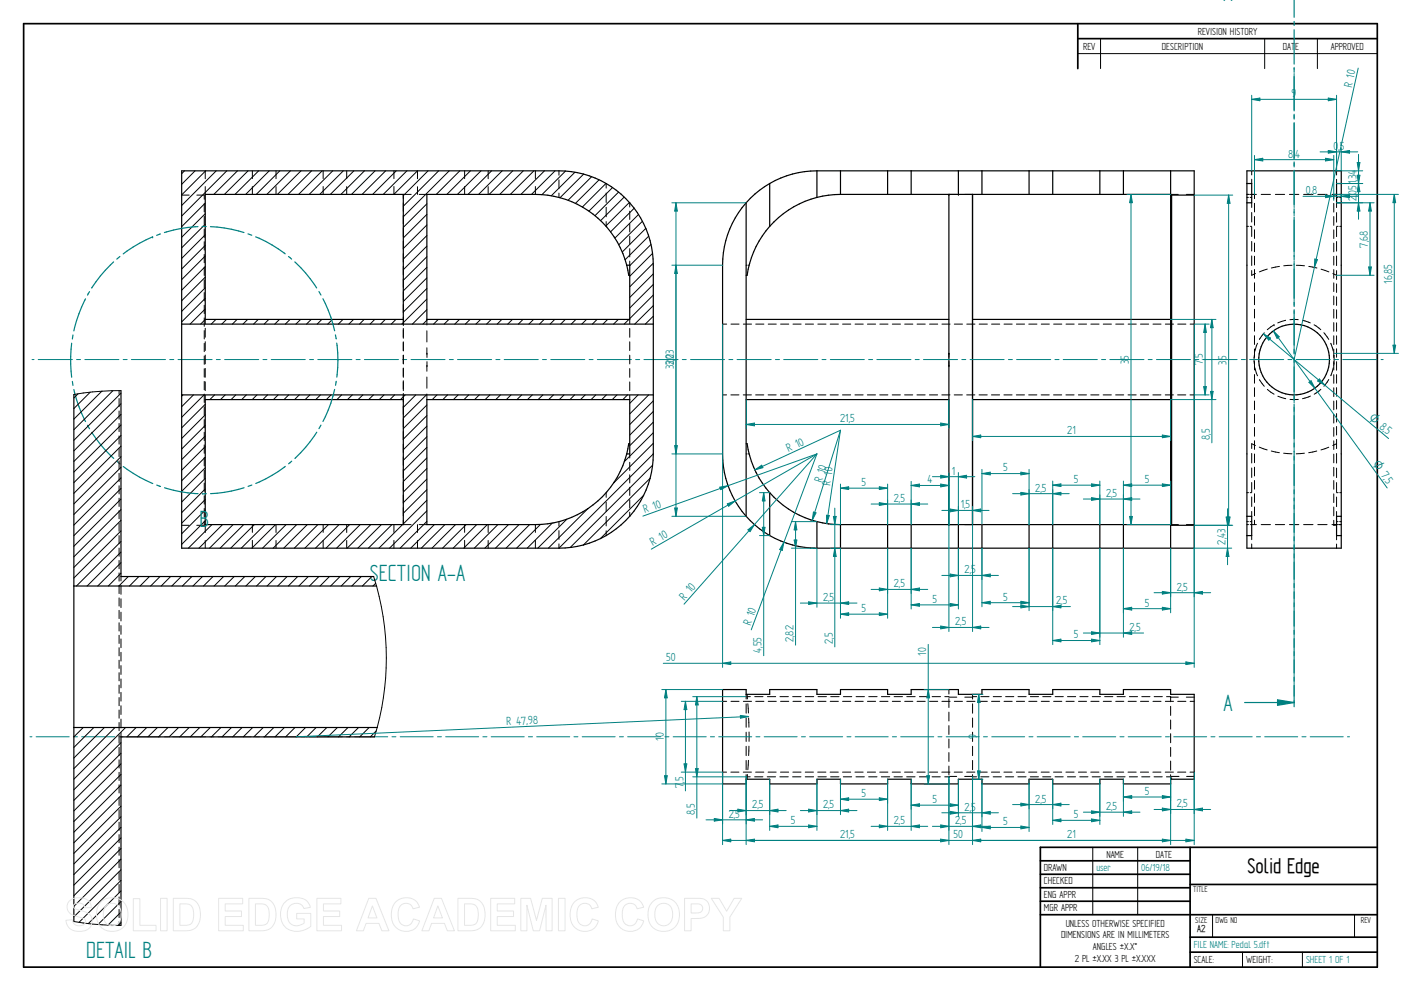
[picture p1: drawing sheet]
<svg xmlns="http://www.w3.org/2000/svg" width="594mm" height="420mm" viewBox="0 0 594 420" stroke-linecap="round" stroke-linejoin="round" font-family="sans-serif">
<defs><g id="words">
<g font-size="11.3" fill="#008080">
<text x="518.8" y=".4">A</text>
<text x="84.6" y="223.4">B</text>
<text x="156.8" y="246.4">SECTION A-A</text>
<text x="518.8" y="301.4">A</text>
<text x="36.6" y="406.3">DETAIL B</text>
</g>
<text font-size="10.1" x="529" y="370.2">Solid Edge</text>
<g font-size="5.6" fill="#008080">
<text x="547.7" y="41.3">9</text>
<text x="573.2" y="37.4" transform="rotate(-78 573.2 37.4)">R 10</text>
<text x="565.4" y="63.5">0,5</text>
<text x="546.3" y="66.8">8,4</text>
<text x="553.8" y="82.3">0,8</text>
<text x="575.2" y="85.3" transform="rotate(-90 575.2 85.3)">2,051,34</text>
<text x="580" y="104.9" transform="rotate(-90 580 104.9)">7,68</text>
<text x="590.4" y="120.4" transform="rotate(-90 590.4 120.4)">16,85</text>
<text x="285.8" y="154.6" transform="rotate(-90 285.8 154.6)">20</text>
<text x="478.7" y="154.3" transform="rotate(-90 478.7 154.3)">35</text>
<text x="510.1" y="154.9" transform="rotate(-90 510.1 154.9)">7,5</text>
<text x="520.1" y="154.6" transform="rotate(-90 520.1 154.6)">35</text>
<text x="285.8" y="156.5" transform="rotate(-90 285.8 156.5)">33,23</text>
<text x="356.3" y="179.1">21,5</text>
<text x="452.6" y="184.2">21</text>
<text x="586.9" y="183.2" transform="rotate(40 586.9 183.2)">5</text>
<text x="334.4" y="191.6" transform="rotate(-25 334.4 191.6)">R 10</text>
<text x="513" y="186.5" transform="rotate(-90 513 186.5)">8,5</text>
<text x="403.7" y="201.2">1</text>
<text x="425.4" y="199.9">5</text>
<text x="587" y="203.8" transform="rotate(54 587 203.8)">5</text>
<text x="348.4" y="204.9" transform="rotate(-73 348.4 204.9)">R 10</text>
<text x="352" y="205.9" transform="rotate(-82 352 205.9)">R 10</text>
<text x="365.4" y="206.1">5</text>
<text x="393.4" y="205">4</text>
<text x="439" y="208.4">2,5</text>
<text x="455.4" y="204.9">5</text>
<text x="485.4" y="204.9">5</text>
<text x="379" y="212.9">2,5</text>
<text x="407.4" y="215.5">1,5</text>
<text x="469" y="210.7">2,5</text>
<text x="273.5" y="217.6" transform="rotate(-20 273.5 217.6)">R 10</text>
<text x="276.8" y="231.4" transform="rotate(-30 276.8 231.4)">R 10</text>
<text x="519.7" y="230.9" transform="rotate(-90 519.7 230.9)">2,43</text>
<text x="409" y="243.1">2,5</text>
<text x="379" y="249">2,5</text>
<text x="499" y="250.4">2,5</text>
<text x="290.2" y="254.7" transform="rotate(-49 290.2 254.7)">R 10</text>
<text x="349" y="254.8">2,5</text>
<text x="395.4" y="255.6">5</text>
<text x="425.4" y="254.6">5</text>
<text x="447.9" y="256.3">2,5</text>
<text x="485.4" y="257.2">5</text>
<text x="365.4" y="259.5">5</text>
<text x="318.2" y="265.6" transform="rotate(-70 318.2 265.6)">R 10</text>
<text x="405" y="265.1">2,5</text>
<text x="479" y="267.5">2,5</text>
<text x="336.5" y="272.3" transform="rotate(-90 336.5 272.3)">2,82</text>
<text x="353.1" y="273.1" transform="rotate(-90 353.1 273.1)">2,5</text>
<text x="455.4" y="270.7">5</text>
<text x="282.5" y="280.3">50</text>
<text x="323" y="276.8" transform="rotate(-90 323 276.8)">4,55</text>
<text x="392.8" y="277.9" transform="rotate(-90 392.8 277.9)">10</text>
<text x="214.8" y="307.5" transform="rotate(-2 214.8 307.5)">R 47,</text>
<text x="223.9" y="307.1" transform="rotate(-2 223.9 307.1)">98</text>
<text x="281.5" y="314.1" transform="rotate(-90 281.5 314.1)">10</text>
<text x="414.2" y="313.4" transform="rotate(-90 414.2 313.4)">9</text>
<text x="289.8" y="334.1" transform="rotate(-90 289.8 334.1)">7,5</text>
<text x="365.4" y="337.9">5</text>
<text x="395.4" y="340.5">5</text>
<text x="439" y="340.3">2,5</text>
<text x="485.4" y="337">5</text>
<text x="294.6" y="345.6" transform="rotate(-90 294.6 345.6)">8,5</text>
<text x="309" y="346.7">2,5</text>
<text x="319" y="342.8">2,5</text>
<text x="349" y="342.8">2,5</text>
<text x="409" y="343.7">2,5</text>
<text x="455.4" y="346.9">5</text>
<text x="469" y="343.5">2,5</text>
<text x="499" y="342.3">2,5</text>
<text x="335.4" y="349.5">5</text>
<text x="379" y="349.5">2,5</text>
<text x="405" y="349.5">2,5</text>
<text x="425.4" y="349.9">5</text>
<text x="356.3" y="355.5">21,5</text>
<text x="404.4" y="355.5">50</text>
<text x="452.6" y="355.5">21</text>
</g>
<g font-size="5.4" fill="#008080">
<text x="580.1" y="177.5" transform="rotate(40 580.1 177.5)">O 8,</text>
<text x="581.8" y="196.6" transform="rotate(54 581.8 196.6)">O 7,</text>
</g>
<g font-size="4.9">
<text x="507.9" y="14.7">REVISION HISTORY</text>
<text x="459.3" y="21">REV</text>
<text x="492.7" y="21">DESCRIPTION</text>
<text x="544" y="21">DATE</text>
<text x="564.3" y="21">APPROVED</text>
<text x="469.1" y="363.6">NAME</text>
<text x="490.1" y="363.6">DATE</text>
<text x="442.7" y="369.3">DRAWN</text>
<text x="442.7" y="375">CHECKED</text>
<text x="442.7" y="380.7">ENG APPR</text>
<text x="442.7" y="386.4">MGR APPR</text>
<text x="451.9" y="392.9">UNLESS OTHERWISE SPECIFIED</text>
<text x="449.9" y="397.9">DIMENSIONS ARE IN MILLIMETERS</text>
<text x="455.7" y="407.8">2 PL ±X.XX 3 PL ±X.XXX</text>
<text x="463.5" y="402.9">ANGLES ±X.X°</text>
<text x="506.2" y="408.3">SCALE:</text>
<text x="528.4" y="408.3">WEIGHT:</text>
</g>
<g font-size="4.9" fill="#008080">
<text x="464.9" y="369.3">user</text>
<text x="483.9" y="369.3">06/19/18</text>
<text x="506.2" y="402">FILE NAME: Pedal 5.dft</text>
<text x="553.8" y="408.4">SHEET 1 OF 1</text>
</g>
<text font-size="4.8" x="507.7" y="395.3">A2</text>
<g font-size="4.1">
<text x="505.9" y="378.3">TITLE</text>
<text x="506.9" y="391.1">SIZE</text>
<text x="515.4" y="391.1">DWG NO</text>
<text x="577" y="391.1">REV</text>
</g>
</g></defs>
<g fill="none" stroke="#000" stroke-width=".72">
<path d="M10 10h574v400h-574zM457 10v19.1M457 16.4h127M504.6 359.2v50.8M584 359.2h-142.9v50.8M441.1 365h63.5M441.1 370.7h63.5M441.1 376.4h63.5M504.6 375h79.4M441.1 382.1h63.5M441.1 387.8h142.9M504.6 397.3h79.4"/>
<path d="M504.6 403.7h79.4"/>
</g>
<g fill="none" stroke="#000" stroke-width=".42">
<path d="M466.7 16.4v12.7M536.3 16.4v12.7M558.6 16.4v12.7M457 22.7h127M530.8 72.4v1.8M530.8 76v1.8M566.8 72.4v1.8M566.8 76v1.8M402.4 82.4h3.3M406.4 82.4h.1M409.1 82.4h3.3M496.4 82.4h3.3"/>
<path d="M503 82.4h3.4M528.7 82.4h1.1M528.7 83.7h.7M528.7 96h.7M530.1 83.7h.7M530.1 82.4h2.7M530.1 96h.7M530.8 86v2M530.8 90.1v4M530.8 96.2v4.1M532 82.4h.1M532 82.4v1.8"/>
<path d="M532 86.2v3.7M532 91.8v3.7M532 97.4v3.7M534.8 82.4h3.9M540.8 82.4h3.9M546.8 82.4h3.9M552.8 82.4h4M558.8 82.4h3.9M564.8 82.4h2.6M565.6 82.4v1.9M565.6 86.2v3.7M565.6 91.8v3.7"/>
<path d="M565.6 97.5v3.6M565.6 82.7h.3M566.3 82.7h.5M566.8 83.7h.6M566.8 96h.6M566.8 86v2M566.8 90.1v4.1M566.8 96.3v4M567.7 82.4h1M568.1 83.7h.6M568.1 96h.6M316.4 112.4h.4"/>
<path d="M317.3 112.4h.4M530.8 114.7v2l1.6-.7M530.8 102.4v4M530.8 108.5v4.1M532 103v3.7M532 108.6v3.8M532 114.3v3.7M532 119.9v3.7M537.4 114.1l-3.4 1.2M542.5 112.9l-3.4 .7M547.9 112.5l-3.5 .2M549.7 112.5l3.5 .2"/>
<path d="M555 112.9l3.4 .7M560.2 114.1l3.3 1.2M565.2 116l1.6 .7M565.6 103.1v3.7M565.6 108.7v3.7M565.6 114.3v3.7M565.6 119.9v3.7M566.8 102.4v4.1M566.8 108.5v4.1M566.8 114.7v3.8M306.4 137.4h1.7M310 137.4h3.4"/>
<path d="M315.2 137.4h3.5M320.5 137.4h3.4M325.7 137.4h3.5M331 137.4h3.5M336.2 137.4h3.5M341.5 137.4h3.5M346.8 137.4h3.5M352 137.4h3.5M357.3 137.4h3.5M362.6 137.4h3.4M367.8 137.4h3.5M373.1 137.4h3.4"/>
<path d="M378.4 137.4h3.4M383.6 137.4h3.5M388.9 137.4h3.4M394.2 137.4h3.4M399.4 137.4h3.5M404.7 137.4h3.4M409.9 137.4h3.5M415.2 137.4h3.5M420.4 137.4h3.5M425.7 137.4h3.5M431 137.4h3.5M436.2 137.4h3.5"/>
<path d="M441.5 137.4h3.5M446.8 137.4h3.5M452 137.4h3.5M457.3 137.4h3.4M462.6 137.4h3.4M467.8 137.4h3.5M473.1 137.4h3.4M478.4 137.4h3.4M483.6 137.4h3.5M488.9 137.4h3.4M494.2 137.4h3.4M499.4 137.4h3.5"/>
<path d="M504.6 137.4h1.8M532 125.5v3.7M532 131.1v3.7M532 136.7v3.7M540.3 137.7h.1M540.3 137.7l-2.9 2.1M545.2 135.8l-3.4 1.1M547 135.6h3.5M552.3 135.8l3.3 1.1M557.2 137.7l2.9 2.1M565.6 125.5v3.7M565.6 131.1v3.8"/>
<path d="M565.6 136.8v3.7M566.8 120.4v3.6M566.8 125.9v3.6M566.8 131.4v3.6M566.8 136.9v3.6M402.4 149.8v1.7M402.4 153.3v1.7M531.9 150.7v3.5M532 142.3v3.7M532 148v3.5M532 153.3v3.5M532 158.8v3.7"/>
<path d="M532.2 156l1 3.3M533.2 145.5l-1.1 3.4M536.1 141.1l-2.1 2.8M561.4 141.1l2 2.8M564.3 145.5l1.1 3.3M565.4 156l-1.1 3.3M565.6 142.4v3.7M565.6 148v3.6M565.6 153.3v3.6M565.6 158.8v3.7M565.7 154.1h.1M565.7 150.7v3.4"/>
<path d="M566.8 142.4v3.6M566.8 147.9v3.6M566.8 153.3v3.7M566.8 158.8v3.7M306.4 167.4h1.7M309.9 167.4h3.4M315.2 167.4h3.4M320.4 167.4h3.5M325.7 167.4h3.4M331 167.4h3.4M336.2 167.4h3.5M341.5 167.4h3.4"/>
<path d="M346.7 167.4h3.5M352 167.4h3.5M357.2 167.4h3.5M362.5 167.4h3.5M367.8 167.4h3.5M373 167.4h3.5M378.3 167.4h3.5M383.6 167.4h3.4M388.8 167.4h3.5M394.1 167.4h3.5M399.4 167.4h3.4M404.6 167.4h3.5"/>
<path d="M409.9 167.4h3.5M415.2 167.4h3.4M420.4 167.4h3.5M425.7 167.4h3.5M430.9 167.4h3.5M436.2 167.4h3.5M441.5 167.4h3.4M446.7 167.4h3.5M452 167.4h3.5M457.3 167.4h3.4M462.5 167.4h3.5M467.8 167.4h3.4"/>
<path d="M473.1 167.4h3.4M478.3 167.4h3.5M483.6 167.4h3.4M488.9 167.4h3.4M494.1 167.4h3.5M499.4 167.4h3.4M504.6 167.4h1.8M532 164.4v3.7M532 170v3.7M532 175.6v3.7M534.1 161l2 2.8M537.4 165.1l2.9 2"/>
<path d="M541.9 168l3.3 1M547 169.3h3.5M555.7 167.9l-3.4 1.1M560.1 165.1l-2.8 2M563.4 160.9l-2 2.8M565.6 164.4v3.7M565.6 170.1v3.6M565.6 175.7v3.7M566.8 164.3v3.7M566.8 169.8v3.6M566.8 175.3v3.6M316.4 192.4h.4"/>
<path d="M317.2 192.4h.5M530.8 192.2v4.1M530.8 198.4v4M532 181.2v3.8M532 186.9v3.6M532 192.5v3.7M532 198.1v3.7M532.3 188.9l-1.5-.8v2.1M534 189.6l3.3 1.2M539.1 191.2l3.4 .7M544.3 192.2l3.5 .2M553.1 192.2l-3.5 .2"/>
<path d="M558.4 191.2l-3.5 .7M563.4 189.6l-3.3 1.2M565.6 181.3v3.7M565.6 186.9v3.7M565.6 192.5v3.7M565.6 198.1v3.7M566.8 188.1l-1.7 .8M566.8 180.8v3.6M566.8 186.3v3.9M566.8 192.3v4M566.8 198.5v4M528.7 208.9h.7"/>
<path d="M530.1 208.9h.7M530.8 204.6v4M530.8 210.7v4.1M530.8 216.8v2.1M532 203.7v3.7M532 209.3v3.7M532 214.9v3.8M565.6 203.8v3.6M565.6 209.4v3.7M565.6 215v3.7M566.8 208.9h.6M566.8 204.6v4.1"/>
<path d="M566.8 210.7v4.1M566.8 216.9v2M568.1 208.9h.6M402.4 222.4h3.3M409.1 222.4h3.3M496.4 222.4h3.3M503.1 222.4h3.3M528.7 222.4h.7M528.7 221.1h.7M530.1 221.1h.7M530.1 222.4h2.7M530.8 227.1v1.7"/>
<path d="M530.8 230.6v1.8M532 220.6v1.8M534.8 222.4h3.9M540.8 222.4h3.9M546.8 222.4h3.9M552.8 222.4h4M558.8 222.4h3.9M564.8 222.4h2.6M565.6 220.6v1.9M565.6 222.6l.3 .1M566.3 222.7h.5M566.8 221.1h.6"/>
<path d="M566.8 227.1v1.8M566.8 230.7v1.7M567.7 222.4h1M568.1 221.1h.6M306.4 297.3h1.7M310 297.3h3.4M315.2 297.3h3.5M316.4 294.4v2M316.4 298.4v4M316.4 295.4h1.8M316.8 294.4l.1 1.9M317.1 298.4l.3 3.9"/>
<path d="M320 295.4h3.5M320.5 297.3h3.4M325.4 295.4h3.5M325.7 297.3h3.5M330.7 295.4h3.6M331 297.3h3.5M336.1 295.4h3.6M336.2 297.3h3.5M341.5 297.3h3.5M341.5 295.4h3.6M346.8 297.3h3.5M346.9 295.4h3.5"/>
<path d="M352 297.3h3.5M352.2 295.4h3.6M357.3 297.3h3.5M357.6 295.4h3.6M362.6 297.3h3.4M363 295.4h3.6M367.8 297.3h3.5M368.4 295.4h3.5M373.1 297.3h3.4M373.8 295.4h3.5M378.4 297.3h3.4M379.1 295.4h3.6"/>
<path d="M383.6 297.3h3.5M384.5 295.4h3.6M388.9 297.3h3.4M389.9 295.4h3.5M394.2 297.3h3.4M395.3 295.4h3.5M399.4 297.3h3.5M400.6 295.4h1.8M402.4 292.4v1.9M402.4 296.2v3.8M402.4 295.6h3.3M404.7 297.3h3.4"/>
<path d="M409.1 295.6h3.3M409.9 297.3h3.5M412.4 294.4v2M412.4 298.4v4M412.4 295.4h1.7M415.2 297.3h3.5M415.9 295.4h3.5M420.4 297.3h3.5M421.2 295.4h3.4M425.7 297.3h3.5M426.4 295.4h3.5M431 297.3h3.5"/>
<path d="M431.7 295.4h3.4M436.2 297.3h3.5M436.9 295.4h3.5M441.5 297.3h3.5M442.2 295.4h3.4M446.8 297.3h3.5M447.4 295.4h3.5M452 297.3h3.5M452.7 295.4h3.4M457.3 297.3h3.4M457.9 295.4h3.5M462.6 297.3h3.4"/>
<path d="M463.2 295.4h3.4M467.8 297.3h3.5M468.4 295.4h3.5M473.1 297.3h3.4M473.7 295.4h3.4M478.4 297.3h3.4M478.9 295.4h3.5M483.6 297.3h3.5M484.2 295.4h3.4M488.9 297.3h3.4M489.4 295.4h3.5M494.2 297.3h3.4"/>
<path d="M494.7 295.4h1.7M496.4 295.4h.1M496.4 295.5v2M496.4 299.5v3.8M496.4 295.6h3.3M499.4 297.3h3.5M503 295.6h3.4M504.6 297.3h1.8M316.4 304.4v4M316.4 310.4v4M316.4 316.4v4M317.5 304.4l.1 3.9"/>
<path d="M317.6 316.4l-.1 3.9M317.6 310.3v4M402.4 301.9v3.8M402.4 307.6v3.8M402.4 313.4v3.7M402.4 319.1v3.7M412.4 304.4v4M412.4 310.4v4M412.4 316.4v4M496.4 305.3v3.8M496.4 311.1v3.8M496.4 316.9v3.8"/>
<path d="M306.4 327.4h1.7M309.9 327.4h3.4M315.2 327.4h3.4M316.4 322.4v3.9M316.4 328.4v2M316.4 329.4h1.7M316.9 328.4l-.1 2M317.4 322.4l-.3 3.9M320 329.4h3.5M320.4 327.4h3.5M325.3 329.4h3.6M325.7 327.4h3.4"/>
<path d="M330.7 329.4h3.6M331 327.4h3.4M336.1 329.4h3.5M336.2 327.4h3.5M341.5 327.4h3.4M341.5 329.4h3.5M346.7 327.4h3.5M346.8 329.4h3.6M352 327.4h3.5M352.2 329.4h3.6M357.2 327.4h3.5M357.6 329.4h3.5"/>
<path d="M362.5 327.4h3.5M363 329.4h3.5M367.8 327.4h3.5M368.3 329.4h3.6M373 327.4h3.5M373.7 329.4h3.6M378.3 327.4h3.5M379.1 329.4h3.5M383.6 327.4h3.4M384.5 329.4h3.5M388.8 327.4h3.5M389.8 329.4h3.6"/>
<path d="M394.1 327.4h3.5M395.2 329.4h3.5M399.4 327.4h3.4M400.6 329.4h1.8M402.4 329.2h.1M402.4 329.3h.1M402.4 324.8v3.7M402.4 330.5v1.9M402.4 329.2h3.3M404.6 327.4h3.5M409.1 329.2h3.3M409.9 327.4h3.5"/>
<path d="M412.4 322.4v3.9M412.4 328.4v2M412.4 329.4h1.7M415.2 327.4h3.4M415.9 329.4h3.4M420.4 327.4h3.5M421.1 329.4h3.5M425.7 327.4h3.5M426.4 329.4h3.4M430.9 327.4h3.5M431.6 329.4h3.5M436.2 327.4h3.5"/>
<path d="M436.9 329.4h3.4M441.5 327.4h3.4M442.1 329.4h3.5M446.7 327.4h3.5M447.4 329.4h3.4M452 327.4h3.5M452.6 329.4h3.5M457.3 327.4h3.4M457.9 329.4h3.4M462.5 327.4h3.5M463.1 329.4h3.5M467.8 327.4h3.4"/>
<path d="M468.4 329.4h3.4M473.1 327.4h3.4M473.6 329.4h3.5M478.3 327.4h3.5M478.9 329.4h3.4M483.6 327.4h3.4M484.1 329.4h3.5M488.9 327.4h3.4M489.4 329.4h3.4M494.1 327.4h3.5M494.6 329.4h1.8M496.4 322.7v3.8"/>
<path d="M496.4 328.5v1.9M496.8 330v.4M499.4 327.4h3.4M499.9 329.2h-3.1v.3M503.2 329.2h3.2M504.6 327.4h1.8M463.4 359.2v28.6M482.4 359.2v28.6M514.2 387.9v9.4M574.4 387.9v9.4M526.9 403.7v6.3M552.3 403.7v6.3"/>
</g>
<g fill="none" stroke="#000" stroke-width=".51">
<path d="M326.4 77.8v18.2M326.4 77.8a39.8 39.8 0 0 0-10 8.2M346.4 72.4h160v160h-160M346.4 72.4a39.6 39.6 0 0 0-20 5.4M346.4 72.4v11.3M356.4 72.4v10M376.4 72.4v10M386.4 72.4v10M406.4 72.4v10M416.4 72.4v10M436.4 72.4v10M446.4 72.4v10"/>
<path d="M466.4 72.4v10M476.4 72.4v10M496.4 72.4v160M528.7 72.4h40v160h-40zM528.7 77.8h2.1v8.2h-2.1M568.7 77.8h-1.9v8.2h1.9M316.4 86a39.8 39.8 0 0 0-10 26.4v80a39.9 39.9 0 0 0 10 26.5M316.4 86v132.9M326.4 96a39.6 39.6 0 0 0-9.6 20.7h-.4M346.4 83.7a40 40 0 0 0-20 12.3M356.4 82.4h140M356.4 82.4l-5 .4-5 .9"/>
<path d="M402.4 82.4v140M412.4 82.4v140M506.4 82.7h-9.6v140h9.6M316.4 135.4h86M412.4 135.4h84M316.4 169.4h86M412.4 169.4h84M316.4 188.1h.4a39.9 39.9 0 0 0 9.6 20.8M316.4 218.9a41.3 41.3 0 0 0 10 8.2M326.4 208.9a39.6 39.6 0 0 0 20 12.2M326.4 208.9v18.2M528.7 218.9h2.1v8.2h-2.1"/>
<path d="M568.7 218.9h-1.9v8.2h1.9M326.4 227.1a40.1 40.1 0 0 0 20 5.3M346.4 221.1v11.3M346.4 221.1a37.3 37.3 0 0 0 10 1.3M356.4 222.4h140M356.4 222.4v10M376.4 222.4v10M386.4 222.4v10M406.4 222.4v10M416.4 222.4v10M436.4 222.4v10M446.4 222.4v10"/>
<path d="M466.4 222.4v10M476.4 222.4v10M306.4 292.4h10v2h10v-2h20v2h10v-2h20v2h10v-2h20v2h10v-2h20v2h10v-2h20v2h10v-2h20v2h10v36h-10v2h-20v-2h-10v2h-20v-2h-10v2h-20v-2h-10v2h-20v-2h-10v2h-20v-2h-10v2h-20v-2h-10v2h-10z"/>
<circle cx="548.8" cy="152.4" r="15"/>
</g>
<g fill="#000">
<circle cx="402.4" cy="82.4" r=".25"/>
<circle cx="402.4" cy="155" r=".25"/>
<circle cx="402.4" cy="149.8" r=".25"/>
<circle cx="402.4" cy="222.4" r=".25"/>
</g>
<g fill="none" stroke="#008080" stroke-width=".42">
<path d="M548.8 28.5v.9M548.8 31.2v15.4M548.8 48.4v1.7M548.8 51.9v15.4M548.8 69.1v1.7M548.8 72.6v15.4M548.8 89.8v1.7M548.8 93.3v15.5M548.8 110.5v1.7M548.8 114v15.5M548.8 131.2v1.8M548.8 134.7v15.5"/>
<path d="M13.6 152.4h.8M16.2 152.4h14.5M32.5 152.4h1.7M36 152.4h14.4M52.2 152.4h1.7M55.7 152.4h14.5M72 152.4h1.7M75.5 152.4h14.5M91.7 152.4h1.7M95.2 152.4h14.5M111.5 152.4h1.7M115 152.4h14.4"/>
<path d="M131.3 152.4h1.7M134.7 152.4h14.5M151 152.4h1.7M154.5 152.4h14.5M170.8 152.4h1.7M174.3 152.4h14.4M190.5 152.4h1.7M194 152.4h14.5M210.3 152.4h1.7M213.8 152.4h14.5M230 152.4h1.7M233.5 152.4h14.5"/>
<path d="M249.8 152.4h1.7M253.3 152.4h14.5M269.5 152.4h1.8M273 152.4h14.5M289.3 152.4h1.7M292.8 152.4h14.4M309.1 152.4h1.7M312.5 152.4h14.5M328.8 152.4h1.7M332.3 152.4h14.5M348.6 152.4h1.7M352.1 152.4h14.4"/>
<path d="M368.3 152.4h1.7M371.8 152.4h14.5M388.1 152.4h1.7M391.6 152.4h14.5M407.8 152.4h1.7M411.3 152.4h14.5M427.6 152.4h1.7M431.1 152.4h14.5M447.3 152.4h1.8M450.8 152.4h14.5M467.1 152.4h1.7M470.6 152.4h14.5"/>
<path d="M486.9 152.4h1.7M490.4 152.4h14.4M506.6 152.4h1.7M510.1 152.4h14.5M526.4 152.4h1.7M529.9 152.4h14.5M546.1 152.4h1.7M548.8 152v1.7M548.8 155.5v15.4M549.6 152.4h14.5M565.9 152.4h1.7M569.4 152.4h14.5"/>
<path d="M585.6 152.4h.9M548.8 172.7v1.7M548.8 176.2v15.4M548.8 193.4v1.7M548.8 196.9v15.4M548.8 214.1v1.7M548.8 217.6v15.4M548.8 234.8v1.8M548.8 238.3v15.4M548.8 255.6v1.7M548.8 259v15.5M548.8 276.3v1.7"/>
<path d="M548.8 279.8v15.4M548.8 297v.9M12.7 312.4h.8M15.3 312.4h14M31.1 312.4h1.7M34.6 312.4h14M50.4 312.4h1.7M53.9 312.4h14M69.7 312.4h1.7M73.2 312.4h14M89 312.4h1.7M92.5 312.4h14"/>
<path d="M108.3 312.4h1.7M111.8 312.4h14M127.6 312.4h1.7M131.1 312.4h14M146.9 312.4h1.7M150.4 312.4h14M166.2 312.4h1.7M169.7 312.4h14M185.5 312.4h1.7M189 312.4h14M204.8 312.4h1.7M208.3 312.4h14"/>
<path d="M224.1 312.4h1.7M227.6 312.4h14M243.4 312.4h1.7M246.9 312.4h14M262.7 312.4h1.7M266.1 312.4h14.1M282 312.4h1.7M285.4 312.4h14.1M301.2 312.4h1.8M304.8 312.4h14M320.5 312.4h1.7M324.1 312.4h13.9"/>
<path d="M339.8 312.4h1.7M343.3 312.4h14M359.1 312.4h1.7M362.6 312.4h14M378.4 312.4h1.7M381.9 312.4h14M397.7 312.4h1.7M401.2 312.4h14M417 312.4h1.7M420.5 312.4h14M436.3 312.4h1.7M439.8 312.4h14"/>
<path d="M455.6 312.4h1.7M459.1 312.4h14M474.9 312.4h1.7M478.4 312.4h14M494.2 312.4h1.7M497.7 312.4h14M513.5 312.4h1.7M517 312.4h14M532.8 312.4h1.7M536.3 312.4h14M552.1 312.4h1.7M555.6 312.4h14"/>
<path d="M571.4 312.4h.9"/>
</g>
<g fill="none" stroke="#008080" stroke-width=".51">
<path d="M548.8 0v7.3M548.8 9.1v1.7M548.8 12.6v14.6M548.8 29v1.6M548.8 32.5v14.5M548.8 48.8v1.7M548.8 52.3v14.6M548.8 68.7v1.7M548.8 72.2v14.5M548.8 88.5v1.8M548.8 92v14.6M548.8 108.4v1.7"/>
<path d="M548.8 111.9v14.5M548.8 128.2v1.8M548.8 131.7v14.6M548.8 148.1v1.7M548.8 151.6v14.6M548.8 168v1.7M548.8 171.4v14.6M548.8 187.8v1.7M548.8 191.3v14.6M548.8 207.7v1.7M548.8 211.2v14.5M548.8 227.5v1.7"/>
<path d="M548.8 231v14.6M548.8 247.4v1.7M548.8 250.9v14.6M548.8 267.3v1.6M548.8 270.8v14.5M548.8 287.1v1.7M548.8 290.6v7.3h-21"/>
</g>
<path d="M541.7 296.7l7.1 1.2-7.1 1.1z" fill="#008080"/>
<g fill="none" stroke="#008080" stroke-width=".51">
<path d="M48.2 111l-1.4 1.4a52.1 52.1 0 0 0-7.9 9.7M50.8 108.8l-1.3 1.1M64.7 100.4l-5.5 2.7-7 4.6M36.3 126.7l-2.8 6.3-2.2 7.3M38 123.7l-.9 1.4M30.4 145.5l-.4 5.7 .4 8.7M30.9 142l-.2 1.7M143.3 152.7l-.5 7.2M30.7 161.7l.2 1.7M31.3 165.1l.3 1.4a58.3 58.3 0 0 0 4.7 12.2M141.9 165.1a52.3 52.3 0 0 1-5 13.6M142.6 161.7l-.3 1.7"/>
<path d="M37.1 180.3l.9 1.5M38.9 183.3l.1 .2a55.1 55.1 0 0 0 9.2 10.9M49.6 195.6l1.3 1.1M52.3 197.8l1.6 1.2a56.4 56.4 0 0 0 10.9 6M121 197.7l-.4 .4a57 57 0 0 1-12.1 6.9M123.7 195.5l-1.3 1.1M134.3 183.3l-1 1.4a56.5 56.5 0 0 1-8.3 9.7M136.1 180.3l-.9 1.4M66.5 205.7l1.6 .5M69.8 206.8l.8 .3a54.7 54.7 0 0 0 13.4 2.2M87.5 209.3l-1.7 .1M103.5 206.8l-2.3 .7a54.4 54.4 0 0 1-11.9 1.8"/>
<path d="M106.8 205.7l-1.6 .5M541.7 296.7l7.1 1.2-7.1 1.1zM548.8 297.9v1.7"/>
</g>
<g fill="none" stroke="#000" stroke-width=".42">
<path d="M78.2 72.4l-1.2 1.3M82.7 72.4l-5.7 5.7M87 72.4v3.4M87 79.1v3.3M87.2 72.4l-10.2 10.2 3.2 .1M91.7 72.4l-14.7 14.7M96.2 72.4l-19.2 19.2M100.7 72.4l-10 10M105.2 72.4l-10 10M107 72.4v3.3M107 79.1v3.3M109.7 72.4l-10.1 10"/>
<path d="M114.2 72.4l-10 10M117 72.4v3.4M117 79.1v3.3M118.7 72.4l-10 10M123.1 72.4l-9.9 10M127.6 72.4l-10 10M132.1 72.4l-10 10M136.6 72.4l-10 10M137 72.4v3.3M137 79.1v3.3M141.1 72.4l-10 10M145.6 72.4l-10 10"/>
<path d="M147 72.4v3.4M147 79.1v3.3M150.1 72.4l-10 10M154.6 72.4l-10 10M159 72.4l-10 10M163.5 72.4l-10 10M167 72.4v3.3M167 79.1v3.3M168 72.4l-10 10M172.5 72.4l-10 10M177 75.8v-3.4l-10 10M177 79.2v3.2"/>
<path d="M181.5 72.4l-10.5 10.5M186 72.4l-15 15M190.5 72.4l-19.5 19.5M195 72.4l-10 10M197 72.4v3.3M197 79.1v3.3M199.5 72.4l-10 10M204 72.4l-10 10M207 72.4v3.4M207 79.1v3.3M208.4 72.4l-9.9 10M212.9 72.4l-10 10"/>
<path d="M217.4 72.4l-10 10M221.9 72.4l-10 10M226.4 72.4l-10 10M227 72.4v3.3M227 79.1v3.3M230.9 72.4l-10 10M235.4 72.4l-10 10M237 72.4v1.9M237 76.2v3.7M239.8 72.6l-10 9.9M243.8 73l-10 10M247.5 73.8l-10 10"/>
<path d="M250.9 74.9l-10 10M254 76.2l-10 10M257 77.8l-10 10M257 77.8v2M259.8 79.5l-10.1 10M83.5 82.7h3.1v1.8M86.6 86.3v3.6M86.6 91.7v3.5M86.6 97.1v3.6M87 86.1l-10 10M87 90.6l-10 10M87 95.1l-10 10"/>
<path d="M87 99.6l-10 10M171 86v3.6M171 91.4v3.6M171 96.8v3.5M174.4 82.4h-3.4v1.8M177.8 82.4h3.2M181 86.4l-10 10M181 90.9l-10 10M181 95.4l-10 10M181 99.9l-10 10M237 81.9v1.8M257 81.8v4.1"/>
<path d="M257 87.9v4M257 93.9v2.1M262.3 81.4l-10 10M264.7 83.6l-10 10M266.9 85.8l-10 10M267 86v1.8M267 89.5v3.5M267 94.8v3.5M268.9 88.3l-10 10M270.8 90.9l-10.1 10.1M272.4 93.8l-10 10M273.8 96.8l-9.9 10"/>
<path d="M86.6 102.5v3.5M86.6 107.9v3.5M86.6 113.2v3.6M86.6 118.7v3.5M87 104.1l-10 9.9M87 108.5l-10 10M87 113l-10 10M87 117.5l-10 10M171 102.2v3.5M171 107.6v3.5M171 112.9v3.6M171 118.3v3.6"/>
<path d="M181 108.8l-10 10M181 113.3l-10 10M181 117.8l-10 10M181 104.4l-10 9.9M267 100.1v3.5M267 105.4v3.5M267 110.7v1.7M275.1 100.1l-10 10M276 103.6l-9 9M276.7 107.4l-9.7 9.7M277 111.6l-10 10M277 116.1l-10 10"/>
<path d="M86.6 124v3.6M86.6 129.4v3.6M86.6 134.8v3.5M87 122l-10 10M87 126.5l-10 10M87 131l-6.4 6.4M87 137.3l.1-1.9-2 2M87 139.2v3.8M91.6 135.4l-2 2M96 135.4l-1.9 2M100.5 135.4l-2 2M105 135.4l-2 2"/>
<path d="M109.5 135.4l-2 2M114 135.4l-2 2M118.5 135.4l-2 2M123 135.4l-2 2M127.5 135.4l-2 2M132 135.4l-2 2M136.5 135.4l-2 2M141 135.4l-2 2M145.5 135.4l-2 2M149.9 135.4l-2 2M154.4 135.4l-2 2M158.9 135.4l-2 2"/>
<path d="M163.4 135.4l-2 2M167.9 135.4l-2 2M171 123.7v3.6M171 129.1v3.5M171 134.5v3.5M171 139.2v4.2M181 122.3l-10 10M181 126.8l-10.6 10.6M181 131.3l-6.1 6.1M181 135.4v2.4M181.3 135.4l-1.9 2M185.8 135.4l-2 2"/>
<path d="M190.4 135.4l-2.1 2M194.9 135.4l-2.1 2M199.3 135.4l-2 2M203.8 135.4l-2 2M208.3 135.4l-2 2M212.8 135.4l-2 2M217.3 135.4l-2 2M221.8 135.4l-2 2M226.3 135.4l-2 2M230.8 135.4l-2 2M235.2 135.4l-2 2M239.7 135.4l-2 2"/>
<path d="M244.2 135.4l-2 2M248.7 135.4l-2 2M253.2 135.4l-2 2M257.7 135.4l-2 2M262.2 135.4l-2 2M266.7 135.4l-2 2M267 135.4v1.9M267 139.2v3.8M277 120.6l-10 10M277 125.1l-10 10M277 129.6l-7.9 7.8M277 134.1l-3.4 3.3"/>
<path d="M86.6 140.2v3.5M86.6 145.6v3.5M86.6 151v3.5M86.6 156.3v3.6M87 144.9v3.7M87 150.5v3.8M87 156.2v3.7M171 144.9v3.9M171 150.6v3.7M171 156v4M181 149.8h.1M181 140.3v4.7"/>
<path d="M181 147.4v2.4M181 155v2.4M181 159.9v4.7M181.1 155h.1M181.1 149.8v1.8M181.1 153.3v1.7M267 144.9v3.7M267 150.6v3.7M267 156.3v3.7M77.5 167.4l-.5 .5M82 167.4l-5 5M86.5 167.4l-9.5 9.5"/>
<path d="M86.6 161.7v3.6M86.6 167.1v3.5M86.6 172.5v3.5M86.6 177.9v3.5M87 171.4l-10 10M87 175.9l-10 10M87 161.9v3.7M87 167.6v1.8M91 167.4l-2 2M95.5 167.4l-2 2M100 167.4l-2 2M104.5 167.4l-2 2"/>
<path d="M109 167.4l-2 2M113.4 167.4l-1.9 2M117.9 167.4l-2 2M122.4 167.4l-2 2M126.9 167.4l-2 2M131.4 167.4l-2 2M135.9 167.4l-2 2M140.4 167.4l-2 2M144.9 167.4l-2 2M149.4 167.4l-2 2M153.9 167.4l-2.1 2M158.4 167.4l-2.1 2"/>
<path d="M162.8 167.4l-2 2M167.3 167.4l-2 2M171 161.4v4.3M171 166.8v3.5M171 172.2v3.5M171 177.5v3.6M171.8 167.4l-2 2M176.3 167.4l-5.3 5.3M180.8 167.4l-9.8 9.8M181 171.7l-10 10M181 176.2l-10 10M181 167v2.4"/>
<path d="M185.3 167.4l-2 2M189.8 167.4l-2 2M194.3 167.4l-2 2M198.7 167.4l-1.9 2M203.2 167.4l-2 2M207.7 167.4l-2 2M212.2 167.4l-2 2M216.7 167.4l-2 2M221.2 167.4l-2 2M225.7 167.4l-2 2M230.2 167.4l-2 2M234.7 167.4l-2 2"/>
<path d="M239.2 167.4l-2 2M243.7 167.4l-2 2M248.2 167.4l-2 2M252.6 167.4l-2 2M257.1 167.4l-2 2M261.6 167.4l-2 2M266.1 167.4l-2 2M267 161.9v3.8M267 167.6v1.8M270.6 167.4l-3.6 3.6M275.1 167.4l-8.1 8.1M277 170l-10 10"/>
<path d="M277 174.5l-10 10M277 179l-10 10M86.6 183.3v3.5M86.6 188.6v3.6M86.6 194v3.6M86.6 199.4v3.5M87 180.4l-10 10M87 184.9l-10 10M87 189.4l-10 9.9M87 193.8l-10 10M87 198.3l-10 10M171 182.9v3.6"/>
<path d="M171 188.3v3.6M171 193.7v3.6M171 199.1v3.5M181 180.7l-10 10M181 185.2l-10 10M181 189.7l-10 9.9M181 194.1l-10 10M181 198.6l-10 10M267 192.4v1.8M267 196v3.5M276.7 197.2l-34.9 34.9M277 183.5l-12.3 12.2"/>
<path d="M277 188l-16.8 16.8M277 192.4l-40 40v-1.8M86.6 204.8v3.5M86.6 210.2v3.5M86.6 215.6v3.5M87 202.8l-10 10.1M87 207.3l-10 10M87 211.8l-10 10M87 216.3l-10 10M171 204.5v3.5M171 209.8v3.6M171 215.3v3.5"/>
<path d="M181 203.1l-10 10M181 207.6l-10 10M181 212.1l-10 10M181 216.6l-15.8 15.8M249.3 215.6l-16.8 16.8M257 208.9v2M257 212.9v4M257 219v4M267 201.3v3.5M267 206.6v3.5M267 211.9v3.4M267 217.2v1.7"/>
<path d="M273 210l-18.5 18.4M275.6 202.8l-28.2 28.3M77 222.7h3.2M86.6 220.9v1.8h-3.2M87 220.8l-10 10M87 222.4v3.4M87 229.2v3.2M89.9 222.4l-10 10M94.4 222.4l-10 10M98.8 222.4l-9.9 10M103.3 222.4l-10 10M107 222.4v3.3"/>
<path d="M107 229.1v3.3M107.9 222.4l-10.1 10M112.3 222.4l-10 10M116.8 222.4l-10 10M117 222.4v3.4M117 229.2v3.2M121.3 222.4l-10 10M125.8 222.4l-10 10M130.3 222.4l-10 10M134.8 222.4l-10 10M137 222.4v3.3M137 229.1v3.3"/>
<path d="M139.3 222.4l-10 10M143.8 222.4l-10 10M147 222.4v3.4M147 229.2v3.2M148.2 222.4l-9.9 10M152.7 222.4l-10 10M157.2 222.4l-10 10M161.7 222.4l-10 10M166.2 222.4l-10 10M167 222.4v3.3M167 229.1v3.3M170.7 222.4l-10 10"/>
<path d="M171 220.6v1.8h3.3M177 222.4v3.4M177 229.2v3.2M177.7 222.4h3.3M181 221.1l-11.3 11.3M184.2 222.4l-10 10M188.7 222.4l-10.1 10M193.2 222.4l-10 10M197 222.4v3.3M197 229.1v3.3M197.6 222.4l-9.9 10M202.1 222.4l-10 10"/>
<path d="M206.6 222.4l-10 10M207 222.4v3.4M207 229.2v3.2M211.1 222.4l-10 10M215.6 222.4l-10 10M220.1 222.4l-10 10M224.6 222.4l-10 10M227 222.4v3.3M227 229.1v3.3M229.1 222.4l-10 10M234.2 221.7l-10.6 10.7M237 221.1v2"/>
<path d="M237 225v3.7M240.4 220.1l-12.4 12.3M257 225v2.1"/>
</g>
<path d="M77 72.4h160a40 40 0 0 1 40 40v80a40 40 0 0 1-40 40h-160zM87 82.4h84v53h-84zM181 82.4h46a40.1 40.1 0 0 1 38.8 30h1.2v23h-86zM265.8 112.4l.8 4.3h.4M77 137.4h200M77 167.4h200M87 169.4h84v53h-84zM181 169.4h86v23h-1.2a40.1 40.1 0 0 1-38.8 30h-46zM267 188.1h-.4l-.8 4.3" fill="none" stroke="#000" stroke-width=".51"/>
<circle cx="64.7" cy="100.4" r=".25" fill="#008080"/>
<path d="M68 99.2l-1.6 .6M83.9 96.1h-1.1a56.8 56.8 0 0 0-13.1 2.5M85.7 96l1.8 .1M89.2 96.1a53.9 53.9 0 0 1 14.3 2.5M105.1 99.1l1.7 .6M108.4 100.4l1.5 .6a58.9 58.9 0 0 1 11 6.6M122.3 108.8l1.3 1.1M125 111l.3 .3a54.6 54.6 0 0 1 9 10.8M135.2 123.6l.9 1.5M136.9 126.7l1.1 2a53.8 53.8 0 0 1 3.9 11.6M142.2 142l.4 1.7M142.8 145.5l.5 7.2" fill="none" stroke="#008080" stroke-width=".51"/>
<g fill="none" stroke="#000" stroke-width=".42">
<path d="M33.1 167l-1.8 1.7M38.3 166.3l-7 6.9M43.2 165.9l-11.9 11.8M47.9 165.7l-16.6 16.5M50.5 165.7v1.5M50.5 169v3.4M50.5 174.2v3.5M50.5 179.5v3.5M51.3 166.7l-20 20M51.3 171.2l-20 20M51.3 175.7l-20 20M51.3 165.6l-12 .6-8 1.1"/>
<path d="M50.5 184.8v3.5M50.5 190.1v3.5M50.5 195.4v3.4M51.3 180.2l-20 20M51.3 184.7l-20 19.9M51.3 189.1l-20 20.1M51.3 193.6l-20 20.1M51.3 198.1l-20 20M50.5 200.7v3.4M50.5 206v3.4M50.5 211.2v3.5M50.5 216.5v3.5"/>
<path d="M51.3 202.6l-20 20M51.3 207.1l-20 20M51.3 211.6l-20 20M51.3 216.1l-20 20M50.5 221.8v3.5M50.5 227.1v3.4M50.5 232.4v3.4M50.5 237.6v3.5M51.3 220.6l-20 20M51.3 225.1l-20 20M51.3 229.6l-18.9 18.9M51.3 234.1l-14.3 14.4"/>
<path d="M51.3 238.5l-9.9 10M50.5 242.9v3.5M50.5 248.2v3.5M50.5 253.5v3.5M50.5 258.8v3.5M51.3 243l-5.4 5.5M51.3 244.4v1.9M51.3 248.2v3.8M51.3 253.9v3.7M51.3 259.5v3.8M54.4 244.4l-4 4.1M58.9 244.4l-4 4.1"/>
<path d="M63.4 244.4l-4 4.1M67.9 244.4l-4 4.1M72.3 244.4l-3.9 4.1M76.9 244.4l-4.1 4.1M81.4 244.4l-4.1 4.1M85.8 244.4l-4 4.1M90.3 244.4l-4 4.1M94.8 244.4l-4 4.1M99.3 244.4l-4 4.1M103.8 244.4l-4 4.1M108.3 244.4l-4 4.1M112.8 244.4l-4 4.1"/>
<path d="M117.3 244.4l-4 4.1M121.7 244.4l-3.9 4.1M126.2 244.4l-3.9 4.1M130.7 244.4l-4 4.1M135.2 244.4l-4 4.1M139.7 244.4l-4 4.1M144.2 244.4l-4 4.1M148.7 244.4l-4 4.1M153.2 244.4l-4 4.1M157.7 244.4l-4 4.1M158.4 244.4a113.6 113.6 0 0 1 .4 68M159.3 247.3l-1.1 1.2"/>
<path d="M50.5 264v3.5M50.5 269.3v3.5M50.5 274.6v3.5M50.5 279.9v3.5M51.3 265.2v3.7M51.3 270.9v3.7M51.3 276.6v3.7M50.5 285.2v3.5M50.5 290.4v3.6M50.5 295.7v3.5M51.3 282.2v3.8M51.3 287.9v3.7"/>
<path d="M51.3 293.5v3.8M51.3 299.2v3.7M35.3 308.4l-4 4M39.8 308.4l-8.5 8.5M44.3 308.4l-13 13M48.8 308.4l-17.5 17.5M50.5 301v3.5M50.5 306.3v3.5M50.5 311.6v3.5M50.5 316.9v3.4M51.3 314.9l-20 20M51.3 319.4l-20 19.9"/>
<path d="M51.3 304.9v3.7M51.3 310.6v1.8M53.2 308.4l-21.9 22M57.7 308.4l-3.9 4M62.2 308.4l-4 4M66.8 308.4l-4.1 4M71.2 308.4l-4 4M75.7 308.4l-4 4M80.2 308.4l-4 4M84.7 308.4l-4 4M89.2 308.4l-4 4M93.7 308.4l-4 4"/>
<path d="M98.2 308.4l-4.1 4M102.7 308.4l-4 4M107.1 308.4l-3.9 4M111.6 308.4l-4 4M116.1 308.4l-4 4M120.6 308.4l-4 4M125.1 308.4l-4 4M129.6 308.4l-4 4M134.1 308.4l-4 4M138.6 308.4l-4 4M143.1 308.4l-4 4M147.6 308.4l-4.1 4"/>
<path d="M152.1 308.4l-4.1 4M156.5 308.4l-4 4M159.5 309.9l-2.5 2.5M50.5 322.2v3.4M50.5 327.4v3.5M50.5 332.7v3.5M50.5 338v3.5M51.3 323.8l-20 20M51.3 328.3l-20 20M51.3 332.8l-20 20M51.3 337.3l-20 20M50.5 343.3v3.5"/>
<path d="M50.5 348.6v3.4M50.5 353.9v3.4M50.5 359.2v3.4M51.3 341.8l-20 20M51.3 346.3l-20 20M51.3 350.8l-20 20M51.3 355.3l-20 20M51.3 359.7l-20 20.1M50.5 364.4v3.5M50.5 369.7v3.5M50.5 375v3.5M51.3 364.3l-20 20"/>
<path d="M51.3 368.8l-20 19.9M51.3 373.3l-17.8 17.7M51.3 377.7l-13.8 13.9M31.3 390.7l8 1.1 12 .5M50.5 380.3v3.5M50.5 385.6v3.4M50.5 390.8v1.5M51.3 382.2l-9.7 9.8M51.3 386.7l-5.5 5.5M51.3 391.2l-1.1 1.1"/>
</g>
<path d="M31.3 167.3v223.4M51.3 165.7v78.7h107.1M31.3 248.5h128.3M31.3 308.4h128.6M158.8 312.4h-107.5v79.9" fill="none" stroke="#000" stroke-width=".51"/>
<path d="M346.4 192.4l-70.2 40.4M308.4 213.6l3.3-1.2-2.7 2.2z" fill="none" stroke="#008080" stroke-width=".42"/>
<path d="M308.4 213.6l3.3-1.2-2.7 2.2z" fill="#008080"/>
<path d="M346.4 192.4l-56.3 63.8M317.2 224.6l2.7-2.2-1.9 3z" fill="none" stroke="#008080" stroke-width=".42"/>
<path d="M317.2 224.6l2.7-2.2-1.9 3z" fill="#008080"/>
<path d="M346.4 192.4l-27.8 74.6M332.4 229.9l-.7 3.5-1.1-.4z" fill="none" stroke="#008080" stroke-width=".42"/>
<path d="M332.4 229.9l-.7 3.5-1.1-.4z" fill="#008080"/>
<path d="M356.4 182.4l-12 38.2M344.9 217.1l1.1 .3-1.6 3.2z" fill="none" stroke="#008080" stroke-width=".42"/>
<path d="M344.9 217.1l1.1 .3-1.6 3.2z" fill="#008080"/>
<path d="M320.1 199.2l2.9-2 .5 1.1zM356.4 182.4l-36.3 16.8" fill="none" stroke="#008080" stroke-width=".42"/>
<path d="M320.1 199.2l2.9-2 .5 1.1z" fill="#008080"/>
<path d="M284.9 86h31.5M286.6 86l.6 3.5h-1.1zM284.9 218.9h31.5" fill="none" stroke="#008080" stroke-width=".42"/>
<path d="M286.6 86l.6 3.5h-1.1z" fill="#008080"/>
<path d="M286.1 215.4h1.1l-.6 3.5z" fill="none" stroke="#008080" stroke-width=".42"/>
<path d="M286.1 215.4h1.1l-.6 3.5z" fill="#008080"/>
<path d="M286.6 86v132.9M284.9 112.4h21.5M286.6 112.4l.6 3.6h-1.1zM284.9 192.4h21.5" fill="none" stroke="#008080" stroke-width=".42"/>
<path d="M286.6 112.4l.6 3.6h-1.1z" fill="#008080"/>
<path d="M286.1 188.9h1.1l-.6 3.5z" fill="none" stroke="#008080" stroke-width=".42"/>
<path d="M286.1 188.9h1.1l-.6 3.5z" fill="#008080"/>
<path d="M286.6 112.4v80M346.4 192.4l-73.8 26.4M305.2 206.5l3.5-.6-3.1 1.7z" fill="none" stroke="#008080" stroke-width=".42"/>
<path d="M305.2 206.5l3.5-.6-3.1 1.7z" fill="#008080"/>
<path d="M316.4 169.4v12.3M316.4 180l3.5-.6v1.2zM402.4 169.4v12.3" fill="none" stroke="#008080" stroke-width=".42"/>
<path d="M316.4 180l3.5-.6v1.2z" fill="#008080"/>
<path d="M398.9 179.4l3.5 .6-3.5 .6z" fill="none" stroke="#008080" stroke-width=".42"/>
<path d="M398.9 179.4l3.5 .6-3.5 .6z" fill="#008080"/>
<path d="M306.4 137.4v145.6M506.4 137.4v145.6M316.4 180h86M502.9 280.6l3.5 .6-3.5 .6z" fill="none" stroke="#008080" stroke-width=".42"/>
<path d="M502.9 280.6l3.5 .6-3.5 .6z" fill="#008080"/>
<path d="M306.4 281.2l3.5-.6v1.2z" fill="none" stroke="#008080" stroke-width=".42"/>
<path d="M306.4 281.2l3.5-.6v1.2z" fill="#008080"/>
<path d="M412.4 169.4v17.4M496.4 169.4v17.4M412.4 185l3.5-.6v1.2zM281.3 281.2h225.1" fill="none" stroke="#008080" stroke-width=".42"/>
<path d="M412.4 185l3.5-.6v1.2z" fill="#008080"/>
<path d="M492.9 184.4l3.5 .6-3.5 .6z" fill="none" stroke="#008080" stroke-width=".42"/>
<path d="M492.9 184.4l3.5 .6-3.5 .6z" fill="#008080"/>
<path d="M412.4 185h84M402.4 222.4v45.4M412.4 222.4v45.4M398.9 265.4l3.5 .6-3.5 .6z" fill="none" stroke="#008080" stroke-width=".42"/>
<path d="M398.9 265.4l3.5 .6-3.5 .6z" fill="#008080"/>
<path d="M412.4 266l3.5-.6v1.2z" fill="none" stroke="#008080" stroke-width=".42"/>
<path d="M412.4 266l3.5-.6v1.2z" fill="#008080"/>
<path d="M356.4 182.4l-5.8 39.6M350.5 218.4l1.2 .2-1.1 3.4zM395.4 266h24" fill="none" stroke="#008080" stroke-width=".42"/>
<path d="M350.5 218.4l1.2 .2-1.1 3.4z" fill="#008080"/>
<path d="M356.4 205.2v17.2M356.4 207l3.5-.6v1.2zM376.4 205.2v17.2" fill="none" stroke="#008080" stroke-width=".42"/>
<path d="M356.4 207l3.5-.6v1.2z" fill="#008080"/>
<path d="M372.9 206.4l3.5 .6-3.5 .6z" fill="none" stroke="#008080" stroke-width=".42"/>
<path d="M372.9 206.4l3.5 .6-3.5 .6z" fill="#008080"/>
<path d="M356.4 207h20M372.9 213.1l3.5 .6-3.5 .6zM376.4 212v10.4M386.4 212v10.4" fill="none" stroke="#008080" stroke-width=".42"/>
<path d="M372.9 213.1l3.5 .6-3.5 .6z" fill="#008080"/>
<path d="M386.4 213.7l3.5-.6v1.2z" fill="none" stroke="#008080" stroke-width=".42"/>
<path d="M386.4 213.7l3.5-.6v1.2z" fill="#008080"/>
<path d="M369.4 213.7h24M386.4 204.1v18.3M386.4 205.8l3.5-.6v1.2zM402.4 204.1v18.3" fill="none" stroke="#008080" stroke-width=".42"/>
<path d="M386.4 205.8l3.5-.6v1.2z" fill="#008080"/>
<path d="M398.9 205.2l3.5 .6-3.5 .6z" fill="none" stroke="#008080" stroke-width=".42"/>
<path d="M398.9 205.2l3.5 .6-3.5 .6z" fill="#008080"/>
<path d="M386.4 205.8h16M346.4 232.4v25.1M356.4 232.4v25.1M356.4 255.7l3.5-.6v1.2z" fill="none" stroke="#008080" stroke-width=".42"/>
<path d="M356.4 255.7l3.5-.6v1.2z" fill="#008080"/>
<path d="M342.9 255.1l3.5 .6-3.5 .6z" fill="none" stroke="#008080" stroke-width=".42"/>
<path d="M342.9 255.1l3.5 .6-3.5 .6z" fill="#008080"/>
<path d="M356.4 232.4v29.7M376.4 232.4v29.7M339.4 255.7h24M356.4 260.4l3.5-.6v1.2z" fill="none" stroke="#008080" stroke-width=".42"/>
<path d="M356.4 260.4l3.5-.6v1.2z" fill="#008080"/>
<path d="M372.9 259.8l3.5 .6-3.5 .6z" fill="none" stroke="#008080" stroke-width=".42"/>
<path d="M372.9 259.8l3.5 .6-3.5 .6z" fill="#008080"/>
<path d="M376.4 232.4v19.2M386.4 232.4v19.2M386.4 249.9l3.5-.6v1.2zM356.4 260.4h20" fill="none" stroke="#008080" stroke-width=".42"/>
<path d="M386.4 249.9l3.5-.6v1.2z" fill="#008080"/>
<path d="M372.9 249.3l3.5 .6-3.5 .6z" fill="none" stroke="#008080" stroke-width=".42"/>
<path d="M372.9 249.3l3.5 .6-3.5 .6z" fill="#008080"/>
<path d="M386.4 232.4v25.8M406.4 232.4v25.8M369.4 249.9h24M386.4 256.5l3.5-.6v1.1z" fill="none" stroke="#008080" stroke-width=".42"/>
<path d="M386.4 256.5l3.5-.6v1.1z" fill="#008080"/>
<path d="M402.9 255.9l3.5 .6-3.5 .5z" fill="none" stroke="#008080" stroke-width=".42"/>
<path d="M402.9 255.9l3.5 .6-3.5 .5z" fill="#008080"/>
<path d="M506.4 82.7h16.3M521 82.7l.6 3.5h-1.2zM506.4 222.7h16.3M386.4 256.5h20" fill="none" stroke="#008080" stroke-width=".42"/>
<path d="M521 82.7l.6 3.5h-1.2z" fill="#008080"/>
<path d="M520.4 219.2h1.2l-.6 3.5z" fill="none" stroke="#008080" stroke-width=".42"/>
<path d="M520.4 219.2h1.2l-.6 3.5z" fill="#008080"/>
<path d="M521 82.7v140M519.9 219.2h1.2l-.6 3.5zM506.4 222.7h15.9M506.4 232.4h15.9" fill="none" stroke="#008080" stroke-width=".42"/>
<path d="M519.9 219.2h1.2l-.6 3.5z" fill="#008080"/>
<path d="M520.5 232.4l.6 3.5h-1.2z" fill="none" stroke="#008080" stroke-width=".42"/>
<path d="M520.5 232.4l.6 3.5h-1.2z" fill="#008080"/>
<path d="M477.9 82.4h18.5M479 218.9h1.2l-.6 3.5zM520.5 215.7v23.7M477.9 222.4h18.5" fill="none" stroke="#008080" stroke-width=".42"/>
<path d="M479 218.9h1.2l-.6 3.5z" fill="#008080"/>
<path d="M479.6 82.4l.6 3.5h-1.2z" fill="none" stroke="#008080" stroke-width=".42"/>
<path d="M479.6 82.4l.6 3.5h-1.2z" fill="#008080"/>
<path d="M479.6 82.4v140M476.4 204v18.4M476.4 205.7l3.5-.6v1.2zM496.4 204v18.4" fill="none" stroke="#008080" stroke-width=".42"/>
<path d="M476.4 205.7l3.5-.6v1.2z" fill="#008080"/>
<path d="M492.9 205.1l3.5 .6-3.5 .6z" fill="none" stroke="#008080" stroke-width=".42"/>
<path d="M492.9 205.1l3.5 .6-3.5 .6z" fill="#008080"/>
<path d="M462.9 211l3.5 .6-3.5 .5zM466.4 209.8v12.6M476.4 205.7h20M476.4 209.8v12.6" fill="none" stroke="#008080" stroke-width=".42"/>
<path d="M462.9 211l3.5 .6-3.5 .5z" fill="#008080"/>
<path d="M476.4 211.6l3.5-.6v1.1z" fill="none" stroke="#008080" stroke-width=".42"/>
<path d="M476.4 211.6l3.5-.6v1.1z" fill="#008080"/>
<path d="M446.4 204v18.4M446.4 205.7l3.5-.6v1.2zM459.4 211.6h24M466.4 204v18.4" fill="none" stroke="#008080" stroke-width=".42"/>
<path d="M446.4 205.7l3.5-.6v1.2z" fill="#008080"/>
<path d="M462.9 205.1l3.5 .6-3.5 .6z" fill="none" stroke="#008080" stroke-width=".42"/>
<path d="M462.9 205.1l3.5 .6-3.5 .6z" fill="#008080"/>
<path d="M432.9 208.7l3.5 .6-3.5 .6zM436.4 207.6v14.8M446.4 205.7h20M446.4 207.6v14.8" fill="none" stroke="#008080" stroke-width=".42"/>
<path d="M432.9 208.7l3.5 .6-3.5 .6z" fill="#008080"/>
<path d="M446.4 209.3l3.5-.6v1.2z" fill="none" stroke="#008080" stroke-width=".42"/>
<path d="M446.4 209.3l3.5-.6v1.2z" fill="#008080"/>
<path d="M416.4 199v23.4M436.4 199v23.4M416.4 200.8l3.5-.6v1.1zM429.4 209.3h24" fill="none" stroke="#008080" stroke-width=".42"/>
<path d="M416.4 200.8l3.5-.6v1.1z" fill="#008080"/>
<path d="M432.9 200.2l3.5 .6-3.5 .5z" fill="none" stroke="#008080" stroke-width=".42"/>
<path d="M432.9 200.2l3.5 .6-3.5 .5z" fill="#008080"/>
<path d="M416.4 200.8h20M406.4 232.4v13.3M416.4 232.4v13.3M416.4 244l3.5-.6v1.2z" fill="none" stroke="#008080" stroke-width=".42"/>
<path d="M416.4 244l3.5-.6v1.2z" fill="#008080"/>
<path d="M402.9 243.4l3.5 .6-3.5 .6z" fill="none" stroke="#008080" stroke-width=".42"/>
<path d="M402.9 243.4l3.5 .6-3.5 .6z" fill="#008080"/>
<path d="M416.4 232.4v24.9M436.4 232.4v24.9M399.4 244h24M416.4 255.5l3.5-.6v1.2z" fill="none" stroke="#008080" stroke-width=".42"/>
<path d="M416.4 255.5l3.5-.6v1.2z" fill="#008080"/>
<path d="M432.9 254.9l3.5 .6-3.5 .6z" fill="none" stroke="#008080" stroke-width=".42"/>
<path d="M432.9 254.9l3.5 .6-3.5 .6z" fill="#008080"/>
<path d="M406.4 214.7v7.7M412.4 214.7v7.7M412.4 216.4l3.5-.6v1.2zM416.4 255.5h20" fill="none" stroke="#008080" stroke-width=".42"/>
<path d="M412.4 216.4l3.5-.6v1.2z" fill="#008080"/>
<path d="M402.9 215.8l3.5 .6-3.5 .6z" fill="none" stroke="#008080" stroke-width=".42"/>
<path d="M402.9 215.8l3.5 .6-3.5 .6z" fill="#008080"/>
<path d="M399.4 216.4h20M402.4 200.4v22M406.4 200.4v22M406.4 202.1l3.5-.6v1.2z" fill="none" stroke="#008080" stroke-width=".42"/>
<path d="M406.4 202.1l3.5-.6v1.2z" fill="#008080"/>
<path d="M398.9 201.5l3.5 .6-3.5 .6z" fill="none" stroke="#008080" stroke-width=".42"/>
<path d="M398.9 201.5l3.5 .6-3.5 .6z" fill="#008080"/>
<path d="M395.4 202.1h18M436.4 232.4v26.5M446.4 232.4v26.5M446.4 257.2l3.5-.6v1.1z" fill="none" stroke="#008080" stroke-width=".42"/>
<path d="M446.4 257.2l3.5-.6v1.1z" fill="#008080"/>
<path d="M432.9 256.6l3.5 .6-3.5 .5z" fill="none" stroke="#008080" stroke-width=".42"/>
<path d="M432.9 256.6l3.5 .6-3.5 .5z" fill="#008080"/>
<path d="M446.4 232.4v40.9M466.4 232.4v40.9M429.4 257.2h24.5M446.4 271.6l3.5-.6v1.1z" fill="none" stroke="#008080" stroke-width=".42"/>
<path d="M446.4 271.6l3.5-.6v1.1z" fill="#008080"/>
<path d="M462.9 271l3.5 .6-3.5 .5z" fill="none" stroke="#008080" stroke-width=".42"/>
<path d="M462.9 271l3.5 .6-3.5 .5z" fill="#008080"/>
<path d="M466.4 232.4v37.8M476.4 232.4v37.8M446.4 271.6h20M476.4 268.4l3.5-.6v1.2z" fill="none" stroke="#008080" stroke-width=".42"/>
<path d="M476.4 268.4l3.5-.6v1.2z" fill="#008080"/>
<path d="M462.9 267.8l3.5 .6-3.5 .6z" fill="none" stroke="#008080" stroke-width=".42"/>
<path d="M462.9 267.8l3.5 .6-3.5 .6z" fill="#008080"/>
<path d="M476.4 232.4v27.4M496.4 232.4v27.4M476.4 258.1l3.5-.6v1.2zM459.4 268.4h25.5" fill="none" stroke="#008080" stroke-width=".42"/>
<path d="M476.4 258.1l3.5-.6v1.2z" fill="#008080"/>
<path d="M492.9 257.5l3.5 .6-3.5 .6z" fill="none" stroke="#008080" stroke-width=".42"/>
<path d="M492.9 257.5l3.5 .6-3.5 .6z" fill="#008080"/>
<path d="M496.4 232.4v20.7M506.4 232.4v20.7M476.4 258.1h20M506.4 251.3l3.5-.6v1.2z" fill="none" stroke="#008080" stroke-width=".42"/>
<path d="M506.4 251.3l3.5-.6v1.2z" fill="#008080"/>
<path d="M492.9 250.7l3.5 .6-3.5 .6z" fill="none" stroke="#008080" stroke-width=".42"/>
<path d="M492.9 250.7l3.5 .6-3.5 .6z" fill="#008080"/>
<path d="M353.4 218.9h1.2l-.6 3.5zM352.2 222.4h4.2M352.2 232.4h4.2M489.4 251.3h24" fill="none" stroke="#008080" stroke-width=".42"/>
<path d="M353.4 218.9h1.2l-.6 3.5z" fill="#008080"/>
<path d="M354 232.4l.6 3.5h-1.2z" fill="none" stroke="#008080" stroke-width=".42"/>
<path d="M354 232.4l.6 3.5h-1.2z" fill="#008080"/>
<path d="M354 215.4v58.9M335.6 232.4h10.8M335.6 221.1h10.8M336.8 228.9h1.1l-.6 3.5z" fill="none" stroke="#008080" stroke-width=".42"/>
<path d="M336.8 228.9h1.1l-.6 3.5z" fill="#008080"/>
<path d="M337.3 221.1l.6 3.6h-1.1z" fill="none" stroke="#008080" stroke-width=".42"/>
<path d="M337.3 221.1l.6 3.6h-1.1z" fill="#008080"/>
<path d="M322.1 208.9h4.3M323.8 208.9l.6 3.5h-1.1zM322.1 227.1h4.3M337.3 221.1v52.4" fill="none" stroke="#008080" stroke-width=".42"/>
<path d="M323.8 208.9l.6 3.5h-1.1z" fill="#008080"/>
<path d="M323.3 223.6h1.1l-.6 3.5z" fill="none" stroke="#008080" stroke-width=".42"/>
<path d="M323.3 223.6h1.1l-.6 3.5z" fill="#008080"/>
<path d="M506.4 137.4h6.3M511 137.4l.5 3.5h-1.1zM506.4 167.4h6.3M323.8 208.9v69.1" fill="none" stroke="#008080" stroke-width=".42"/>
<path d="M511 137.4l.5 3.5h-1.1z" fill="#008080"/>
<path d="M510.4 163.9h1.1l-.5 3.5z" fill="none" stroke="#008080" stroke-width=".42"/>
<path d="M510.4 163.9h1.1l-.5 3.5z" fill="#008080"/>
<path d="M496.4 135.4h19.2M511 137.4v30M513.9 135.4l.5 3.5h-1.1zM496.4 169.4h19.2" fill="none" stroke="#008080" stroke-width=".42"/>
<path d="M513.9 135.4l.5 3.5h-1.1z" fill="#008080"/>
<path d="M513.3 165.9h1.1l-.5 3.5z" fill="none" stroke="#008080" stroke-width=".42"/>
<path d="M513.3 165.9h1.1l-.5 3.5z" fill="#008080"/>
<path d="M530.8 40.4v32M563.2 41.6l3.6 .5-3.6 .6zM566.8 40.4v32M513.9 135.4v52.3" fill="none" stroke="#008080" stroke-width=".42"/>
<path d="M563.2 41.6l3.6 .5-3.6 .6z" fill="#008080"/>
<path d="M530.8 42.1l3.4-.5v1.1z" fill="none" stroke="#008080" stroke-width=".42"/>
<path d="M530.8 42.1l3.4-.5v1.1z" fill="#008080"/>
<path d="M530.8 42.1h36M566.8 62.6v9.8M568.7 62.6v9.8M568.7 64.4l3.6-.6v1.1z" fill="none" stroke="#008080" stroke-width=".42"/>
<path d="M568.7 64.4l3.6-.6v1.1z" fill="#008080"/>
<path d="M563.2 63.8l3.6 .6-3.6 .5z" fill="none" stroke="#008080" stroke-width=".42"/>
<path d="M563.2 63.8l3.6 .6-3.6 .5z" fill="#008080"/>
<path d="M559.8 64.4h15.9M566.8 72.4h11M568.7 77.8h9.1M575.5 68.9h1.2l-.6 3.5z" fill="none" stroke="#008080" stroke-width=".42"/>
<path d="M575.5 68.9h1.2l-.6 3.5z" fill="#008080"/>
<path d="M576.1 77.8l.6 3.5h-1.2z" fill="none" stroke="#008080" stroke-width=".42"/>
<path d="M576.1 77.8l.6 3.5h-1.2z" fill="#008080"/>
<path d="M566.8 77.8h11M576.1 65.4v19.4M566.8 86h11M576.1 86l.6 3.5h-1.2z" fill="none" stroke="#008080" stroke-width=".42"/>
<path d="M576.1 86l.6 3.5h-1.2z" fill="#008080"/>
<path d="M575.5 74.3h1.2l-.6 3.5z" fill="none" stroke="#008080" stroke-width=".42"/>
<path d="M575.5 74.3h1.2l-.6 3.5z" fill="#008080"/>
<path d="M575.9 28.9l-27.1 123.5M576.1 70.8v22.2M557.5 109.8l1.2 .3-1.3 3.3z" fill="none" stroke="#008080" stroke-width=".42"/>
<path d="M557.5 109.8l1.2 .3-1.3 3.3z" fill="#008080"/>
<path d="M566.8 86h15.9M566.8 116.7h15.9M580.3 113.2h1.2l-.6 3.5z" fill="none" stroke="#008080" stroke-width=".42"/>
<path d="M580.3 113.2h1.2l-.6 3.5z" fill="#008080"/>
<path d="M580.9 86l.6 3.5h-1.2z" fill="none" stroke="#008080" stroke-width=".42"/>
<path d="M580.9 86l.6 3.5h-1.2z" fill="#008080"/>
<path d="M565.6 82.4v2.6M568.7 82.4v2.6M568.7 83.2l3.6-.6v1.2zM580.9 86v30.7" fill="none" stroke="#008080" stroke-width=".42"/>
<path d="M568.7 83.2l3.6-.6v1.2z" fill="#008080"/>
<path d="M562.1 82.6l3.5 .6-3.5 .6z" fill="none" stroke="#008080" stroke-width=".42"/>
<path d="M562.1 82.6l3.5 .6-3.5 .6z" fill="#008080"/>
<path d="M532 65.9v16.5M532 67.7l3.5-.6v1.1zM565.6 65.9v16.5M552.5 83.2h23.2" fill="none" stroke="#008080" stroke-width=".42"/>
<path d="M532 67.7l3.5-.6v1.1z" fill="#008080"/>
<path d="M562.1 67.1l3.5 .6-3.5 .5z" fill="none" stroke="#008080" stroke-width=".42"/>
<path d="M562.1 67.1l3.5 .6-3.5 .5z" fill="#008080"/>
<path d="M532 67.7h33.6M565.6 82.4h27.4M565.6 149.8h27.4M590.7 146.3h1.1l-.6 3.5z" fill="none" stroke="#008080" stroke-width=".42"/>
<path d="M590.7 146.3h1.1l-.6 3.5z" fill="#008080"/>
<path d="M591.2 82.4l.6 3.5h-1.1z" fill="none" stroke="#008080" stroke-width=".42"/>
<path d="M591.2 82.4l.6 3.5h-1.1z" fill="#008080"/>
<path d="M591.2 82.4v67.4M535.7 141.5l53.1 44.4M535.7 141.5l3.1 1.8-.8 .9z" fill="none" stroke="#008080" stroke-width=".42"/>
<path d="M535.7 141.5l3.1 1.8-.8 .9z" fill="#008080"/>
<path d="M559.5 160.7l2.3 2.6-3.1-1.8z" fill="none" stroke="#008080" stroke-width=".42"/>
<path d="M559.5 160.7l2.3 2.6-3.1-1.8z" fill="#008080"/>
<path d="M540 140.3l48.2 66.6M540 140.3l2.5 2.5-1 .7z" fill="none" stroke="#008080" stroke-width=".42"/>
<path d="M540 140.3l2.5 2.5-1 .7z" fill="#008080"/>
<path d="M555 162.1l1-.7 1.6 3.2z" fill="none" stroke="#008080" stroke-width=".42"/>
<path d="M555 162.1l1-.7 1.6 3.2z" fill="#008080"/>
<path d="M496.4 330.4v14.6M506.4 330.4v14.6M492.9 342.6l3.5 .6-3.5 .6z" fill="none" stroke="#008080" stroke-width=".42"/>
<path d="M492.9 342.6l3.5 .6-3.5 .6z" fill="#008080"/>
<path d="M506.4 343.2l3.5-.6v1.2z" fill="none" stroke="#008080" stroke-width=".42"/>
<path d="M506.4 343.2l3.5-.6v1.2z" fill="#008080"/>
<path d="M476.4 332.4v7.2M492.9 337.3l3.5 .6-3.5 .6zM496.4 332.4v7.2M489.4 343.2h24" fill="none" stroke="#008080" stroke-width=".42"/>
<path d="M492.9 337.3l3.5 .6-3.5 .6z" fill="#008080"/>
<path d="M476.4 337.9l3.5-.6v1.2z" fill="none" stroke="#008080" stroke-width=".42"/>
<path d="M476.4 337.9l3.5-.6v1.2z" fill="#008080"/>
<path d="M466.4 330.4v15.7M476.4 337.9h20M476.4 330.4v15.7M462.9 343.8l3.5 .5-3.5 .6z" fill="none" stroke="#008080" stroke-width=".42"/>
<path d="M462.9 343.8l3.5 .5-3.5 .6z" fill="#008080"/>
<path d="M476.4 344.3l3.5-.5v1.1z" fill="none" stroke="#008080" stroke-width=".42"/>
<path d="M476.4 344.3l3.5-.5v1.1z" fill="#008080"/>
<path d="M446.4 332.4v17.1M466.4 332.4v17.1M459.4 344.3h24M462.9 347.2l3.5 .6-3.5 .6z" fill="none" stroke="#008080" stroke-width=".42"/>
<path d="M462.9 347.2l3.5 .6-3.5 .6z" fill="#008080"/>
<path d="M446.4 347.8l3.5-.6v1.2z" fill="none" stroke="#008080" stroke-width=".42"/>
<path d="M446.4 347.8l3.5-.6v1.2z" fill="#008080"/>
<path d="M436.4 330.4v12.5M446.4 330.4v12.5M432.9 340.5l3.5 .6-3.5 .6zM446.4 347.8h20" fill="none" stroke="#008080" stroke-width=".42"/>
<path d="M432.9 340.5l3.5 .6-3.5 .6z" fill="#008080"/>
<path d="M446.4 341.1l3.5-.6v1.2z" fill="none" stroke="#008080" stroke-width=".42"/>
<path d="M446.4 341.1l3.5-.6v1.2z" fill="#008080"/>
<path d="M416.4 332.4v20.2M436.4 332.4v20.2M429.4 341.1h24M432.9 350.2l3.5 .6-3.5 .6z" fill="none" stroke="#008080" stroke-width=".42"/>
<path d="M432.9 350.2l3.5 .6-3.5 .6z" fill="#008080"/>
<path d="M416.4 350.8l3.5-.6v1.2z" fill="none" stroke="#008080" stroke-width=".42"/>
<path d="M416.4 350.8l3.5-.6v1.2z" fill="#008080"/>
<path d="M406.4 330.4v15.9M416.4 330.4v15.9M402.9 344l3.5 .6-3.5 .6zM416.4 350.8h20" fill="none" stroke="#008080" stroke-width=".42"/>
<path d="M402.9 344l3.5 .6-3.5 .6z" fill="#008080"/>
<path d="M416.4 344.6l3.5-.6v1.2z" fill="none" stroke="#008080" stroke-width=".42"/>
<path d="M416.4 344.6l3.5-.6v1.2z" fill="#008080"/>
<path d="M386.4 332.4v10.7M406.4 332.4v10.7M399.4 344.6h24M402.9 340.8l3.5 .6-3.5 .5z" fill="none" stroke="#008080" stroke-width=".42"/>
<path d="M402.9 340.8l3.5 .6-3.5 .5z" fill="#008080"/>
<path d="M386.4 341.4l3.5-.6v1.1z" fill="none" stroke="#008080" stroke-width=".42"/>
<path d="M386.4 341.4l3.5-.6v1.1z" fill="#008080"/>
<path d="M376.4 330.4v21.7M386.4 330.4v21.7M372.9 349.8l3.5 .6-3.5 .5zM386.4 341.4h20" fill="none" stroke="#008080" stroke-width=".42"/>
<path d="M372.9 349.8l3.5 .6-3.5 .5z" fill="#008080"/>
<path d="M386.4 350.4l3.5-.6v1.1z" fill="none" stroke="#008080" stroke-width=".42"/>
<path d="M386.4 350.4l3.5-.6v1.1z" fill="#008080"/>
<path d="M356.4 332.4v8.2M372.9 338.2l3.5 .6-3.5 .6zM376.4 332.4v8.2M369.4 350.4h24" fill="none" stroke="#008080" stroke-width=".42"/>
<path d="M372.9 338.2l3.5 .6-3.5 .6z" fill="#008080"/>
<path d="M356.4 338.8l3.5-.6v1.2z" fill="none" stroke="#008080" stroke-width=".42"/>
<path d="M356.4 338.8l3.5-.6v1.2z" fill="#008080"/>
<path d="M346.4 330.4v15M356.4 338.8h20M356.4 330.4v15M342.9 343.1l3.5 .6-3.5 .6z" fill="none" stroke="#008080" stroke-width=".42"/>
<path d="M342.9 343.1l3.5 .6-3.5 .6z" fill="#008080"/>
<path d="M356.4 343.7l3.5-.6v1.2z" fill="none" stroke="#008080" stroke-width=".42"/>
<path d="M356.4 343.7l3.5-.6v1.2z" fill="#008080"/>
<path d="M326.4 332.4v19.7M346.4 332.4v19.7M339.4 343.7h24M342.9 349.8l3.5 .6-3.5 .5z" fill="none" stroke="#008080" stroke-width=".42"/>
<path d="M342.9 349.8l3.5 .6-3.5 .5z" fill="#008080"/>
<path d="M326.4 350.4l3.5-.6v1.1z" fill="none" stroke="#008080" stroke-width=".42"/>
<path d="M326.4 350.4l3.5-.6v1.1z" fill="#008080"/>
<path d="M316.4 330.4v15M326.4 330.4v15M312.9 343.1l3.5 .6-3.5 .6zM326.4 350.4h20" fill="none" stroke="#008080" stroke-width=".42"/>
<path d="M312.9 343.1l3.5 .6-3.5 .6z" fill="#008080"/>
<path d="M326.4 343.7l3.5-.6v1.2z" fill="none" stroke="#008080" stroke-width=".42"/>
<path d="M326.4 343.7l3.5-.6v1.2z" fill="#008080"/>
<path d="M306.4 332.4v16.9M316.4 332.4v16.9M309.4 343.7h24M316.4 347.6l3.5-.6v1.1z" fill="none" stroke="#008080" stroke-width=".42"/>
<path d="M316.4 347.6l3.5-.6v1.1z" fill="#008080"/>
<path d="M302.9 347l3.5 .6-3.5 .5z" fill="none" stroke="#008080" stroke-width=".42"/>
<path d="M302.9 347l3.5 .6-3.5 .5z" fill="#008080"/>
<path d="M280.6 292.4h25.8M280.6 332.4h25.8M281.8 328.9h1.1l-.5 3.5zM299.4 347.6h24" fill="none" stroke="#008080" stroke-width=".42"/>
<path d="M281.8 328.9h1.1l-.5 3.5z" fill="#008080"/>
<path d="M282.4 292.4l.5 3.5h-1.1z" fill="none" stroke="#008080" stroke-width=".42"/>
<path d="M282.4 292.4l.5 3.5h-1.1z" fill="#008080"/>
<path d="M282.4 292.4v40M288.9 297.3h17.5M290.7 297.3l.5 3.6h-1.1zM288.9 327.4h17.5" fill="none" stroke="#008080" stroke-width=".42"/>
<path d="M290.7 297.3l.5 3.6h-1.1z" fill="#008080"/>
<path d="M290.1 323.8h1.1l-.5 3.6z" fill="none" stroke="#008080" stroke-width=".42"/>
<path d="M290.1 323.8h1.1l-.5 3.6z" fill="#008080"/>
<path d="M290.7 297.3v38M313.9 303.3l3.6 .5-3.5 .7zM317.5 303.8l-191.8 8.6" fill="none" stroke="#008080" stroke-width=".42"/>
<path d="M313.9 303.3l3.6 .5-3.5 .7z" fill="#008080"/>
<path d="M293.7 295.4h22.7M295.5 295.4l.6 3.5h-1.2zM293.7 329.4h22.7" fill="none" stroke="#008080" stroke-width=".42"/>
<path d="M295.5 295.4l.6 3.5h-1.2z" fill="#008080"/>
<path d="M294.9 325.9h1.2l-.6 3.5z" fill="none" stroke="#008080" stroke-width=".42"/>
<path d="M294.9 325.9h1.2l-.6 3.5z" fill="#008080"/>
<path d="M295.5 295.4v51.4M391.9 292.4h10.5M391.9 332.4h10.5M393 328.9h1.2l-.6 3.5z" fill="none" stroke="#008080" stroke-width=".42"/>
<path d="M393 328.9h1.2l-.6 3.5z" fill="#008080"/>
<path d="M393.6 292.4l.6 3.5h-1.2z" fill="none" stroke="#008080" stroke-width=".42"/>
<path d="M393.6 292.4l.6 3.5h-1.2z" fill="#008080"/>
<path d="M393.6 273.2v59.2M412.4 294.4h4.4M412.4 330.4h4.4M414.5 326.9h1.1l-.6 3.5z" fill="none" stroke="#008080" stroke-width=".42"/>
<path d="M414.5 326.9h1.1l-.6 3.5z" fill="#008080"/>
<path d="M415 294.4l.6 3.5h-1.1z" fill="none" stroke="#008080" stroke-width=".42"/>
<path d="M415 294.4l.6 3.5h-1.1z" fill="#008080"/>
<path d="M415 294.4v36M306.4 327.4v30.7M506.4 327.4v30.7M306.4 356.3l3.5-.5v1.1z" fill="none" stroke="#008080" stroke-width=".42"/>
<path d="M306.4 356.3l3.5-.5v1.1z" fill="#008080"/>
<path d="M502.9 355.8l3.5 .5-3.5 .6z" fill="none" stroke="#008080" stroke-width=".42"/>
<path d="M502.9 355.8l3.5 .5-3.5 .6z" fill="#008080"/>
<path d="M412.4 329.4v28.7M496.4 329.4v28.7M306.4 356.3h200M412.4 356.3l3.5-.5v1.1z" fill="none" stroke="#008080" stroke-width=".42"/>
<path d="M412.4 356.3l3.5-.5v1.1z" fill="#008080"/>
<path d="M492.9 355.8l3.5 .5-3.5 .6z" fill="none" stroke="#008080" stroke-width=".42"/>
<path d="M492.9 355.8l3.5 .5-3.5 .6z" fill="#008080"/>
<path d="M316.4 329.4v28.7M402.4 329.4v28.7M316.4 356.3l3.5-.5v1.1zM412.4 356.3h84" fill="none" stroke="#008080" stroke-width=".42"/>
<path d="M316.4 356.3l3.5-.5v1.1z" fill="#008080"/>
<path d="M398.9 355.8l3.5 .5-3.5 .6z" fill="none" stroke="#008080" stroke-width=".42"/>
<path d="M398.9 355.8l3.5 .5-3.5 .6z" fill="#008080"/>
<path d="M402.4 329.2v22.9M412.4 329.2v22.9M316.4 356.3h86M398.9 349.8l3.5 .6-3.5 .5z" fill="none" stroke="#008080" stroke-width=".42"/>
<path d="M398.9 349.8l3.5 .6-3.5 .5z" fill="#008080"/>
<path d="M412.4 350.4l3.5-.6v1.1z" fill="none" stroke="#008080" stroke-width=".42"/>
<path d="M412.4 350.4l3.5-.6v1.1z" fill="#008080"/>
<path d="M395.4 350.4h24" fill="none" stroke="#008080" stroke-width=".42"/>
<g fill="none" stroke="#e6e6e6" stroke-width=".42">
<path d="M29.6 381.8a6.5 6.5 0 0 1 8.5 .8l.6 2.2-2.8 .1a2.7 2.7 0 0 0-2.1-2 2.7 2.7 0 0 0-2.7 1.1 1.87 1.87 0 0 0 2.2 1.8l1.4 .4a4.4 4.4 0 0 1 4 6.2 6.4 6.4 0 0 1-9.1 1.3l-1.2-1.8-.5-1.7 2.7-.3a2.94 2.94 0 0 0 2.6 2.6 2.94 2.94 0 0 0 3.1-1.9 2.67 2.67 0 0 0-2.9-1.8 4.9 4.9 0 0 1-5-4.3l.4-1.6zM42.8 382.4a6.9 6.9 0 0 1 8.3-.8 6.9 6.9 0 0 1 3 7.7 6.7 6.7 0 0 1-8 5.5 6.7 6.7 0 0 1-5.1-8.3 6.1 6.1 0 0 1 1.8-4.1zM44.8 384.2a3.9 3.9 0 0 1 4.6-.8 3.9 3.9 0 0 1 2 4.3 3.8 3.8 0 0 1-1.9 4.3 3.8 3.8 0 0 1-4.6-.7 6.6 6.6 0 0 1-.1-7.1zM56.5 381h2.8v11.3h6.9v2.3h-9.7zM68.1 380.9h2.8v13.7h-2.8zM73.5 380.9h5a5.9 5.9 0 0 1 6.5 7 5.9 5.9 0 0 1-6.3 6.7h-5.2zM76.3 383.2h1.8a3.4 3.4 0 0 1 4 3.9v1.2a3.2 3.2 0 0 1-3.8 4h-2zM92.7 380.9h10.2v2.3h-7.4v3h6.9v2.4h-6.9v3.7h7.7v2.3h-10.5zM105.5 380.9h5.1a5.9 5.9 0 0 1 6.4 7 5.9 5.9 0 0 1-6.3 6.7h-5.2zM108.3 383.2h1.9a3.4 3.4 0 0 1 4 3.9v1.2a3.2 3.2 0 0 1-3.8 4h-2.1zM120.9 382.4a7.3 7.3 0 0 1 9.7 .1l1 2.2-2.7 .5a3.7 3.7 0 0 0-4.6-2 3.7 3.7 0 0 0-2.5 4.4 4.2 4.2 0 0 0 2.2 4.5 4.2 4.2 0 0 0 5-.8v-1.7h-3.2v-2.3h6v5.4a8.1 8.1 0 0 1-11.8-.8 8.3 8.3 0 0 1 .9-9.5zM134.4 380.9h10.2v2.3h-7.4v3h6.9v2.4h-6.9v3.7h7.6v2.3h-10.4z"/>
<path d="M156.4 380.9h3l5.5 13.7h-3l-1.2-3.1h-5.5l-1.1 3.1h-3zM157.9 384.1l1.9 5.1h-3.7zM167.7 382.5a6 6 0 0 1 10.2 2.1l-2.8 .7a3.2 3.2 0 0 0-3.9-2.2 3.2 3.2 0 0 0-2.4 3.8 4.6 4.6 0 0 0 2.5 5.5 3.2 3.2 0 0 0 4-2.8l2.6 .8a6.1 6.1 0 0 1-7.2 4.3 6.1 6.1 0 0 1-4.8-6.8 7.7 7.7 0 0 1 1.8-5.4zM184.1 380.9h3.1l5.5 13.7h-3l-1.2-3.1h-5.5l-1.1 3.1h-3zM185.7 384.1l1.9 5.1h-3.8zM194.2 380.9h5a5.9 5.9 0 0 1 6.5 7 5.9 5.9 0 0 1-6.3 6.7h-5.2zM197 383.2h1.8a3.4 3.4 0 0 1 4 3.9v1.2a3.2 3.2 0 0 1-3.8 4h-2zM208.1 380.9h10.2v2.3h-7.4v3h6.9v2.4h-6.9v3.7h7.6v2.3h-10.4zM220.8 380.9h4.2l2.5 9.3 2.4-9.3h4.2v13.7h-2.5l-.1-10.8-2.7 10.8h-2.7l-2.7-10.8v10.8h-2.6zM236.8 380.9h2.8v13.7h-2.8zM243.5 382.5a6 6 0 0 1 10.2 2.1l-2.8 .7a3.2 3.2 0 0 0-3.8-2.2 3.2 3.2 0 0 0-2.4 3.8 4.6 4.6 0 0 0 2.4 5.5 3.2 3.2 0 0 0 4-2.8l2.6 .8a6.1 6.1 0 0 1-7.2 4.3 6.1 6.1 0 0 1-4.7-6.8 7.7 7.7 0 0 1 1.7-5.4zM262.7 382.5a6 6 0 0 1 10.2 2.1l-2.7 .7a3.2 3.2 0 0 0-3.9-2.2 3.2 3.2 0 0 0-2.4 3.8 4.6 4.6 0 0 0 2.4 5.5 3.2 3.2 0 0 0 4-2.8l2.7 .8a6.1 6.1 0 0 1-7.2 4.3 6.1 6.1 0 0 1-4.8-6.8 7.7 7.7 0 0 1 1.7-5.4z"/>
<path d="M276.7 382.4a6.9 6.9 0 0 1 8.3-.8 6.9 6.9 0 0 1 3 7.7 6.7 6.7 0 0 1-8.1 5.5 6.7 6.7 0 0 1-5.1-8.3 6.1 6.1 0 0 1 1.9-4.1zM278.7 384.2a3.9 3.9 0 0 1 4.6-.8 3.9 3.9 0 0 1 1.9 4.3 3.8 3.8 0 0 1-1.8 4.3 3.8 3.8 0 0 1-4.7-.7 6.6 6.6 0 0 1 0-7.1zM290.3 380.9h5.2a4.4 4.4 0 0 1 5.4 4.3 4.4 4.4 0 0 1-5.4 4.2h-2.4v5.2h-2.8zM293.1 383.2h1.8a2.1 2.1 0 0 1 2.6 .6 2.1 2.1 0 0 1 0 2.6 3.4 3.4 0 0 1-2.9 .7h-1.5zM301.6 380.9h3.3l3.2 5.4 3.2-5.4h3.2l-5 7.9v5.8h-2.8v-5.8z"/>
</g>
<use href="#words"/>
</svg>
